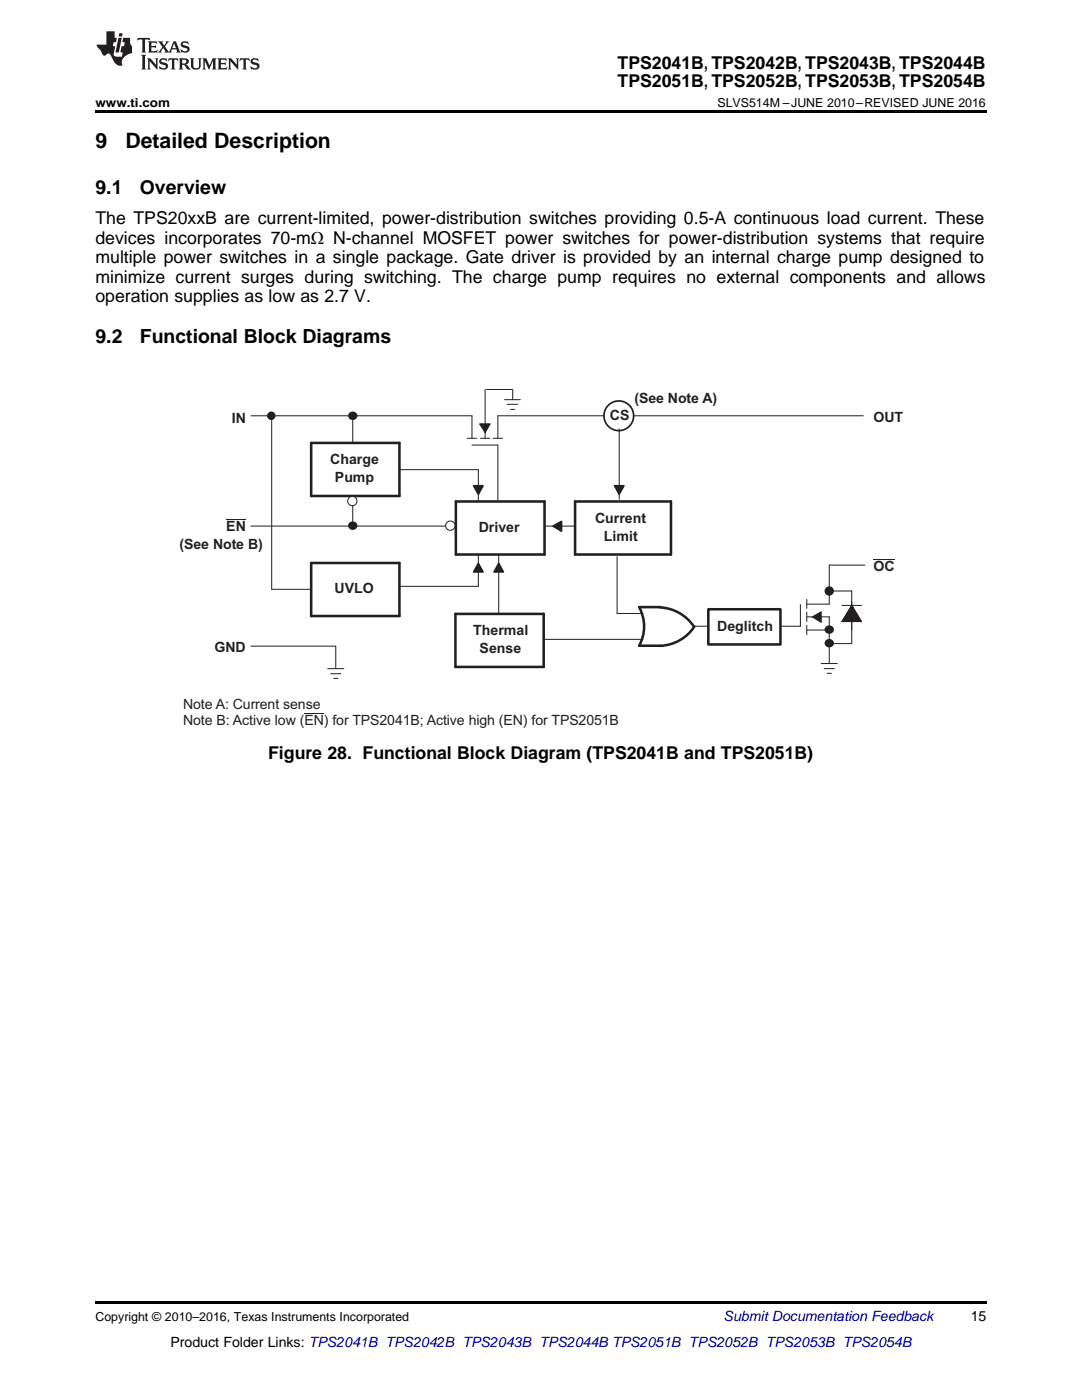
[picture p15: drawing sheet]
<svg xmlns="http://www.w3.org/2000/svg" width="216mm" height="279mm" viewBox="0 0 216 279" stroke-linecap="round" stroke-linejoin="round" font-family="sans-serif">
<defs><g id="words">
<g font-size="4.2">
<text x="19" y="29.6">9</text>
<text x="25" y="29.6">Detailed Description</text>
</g>
<g font-size="3.9">
<text x="19" y="38.8">9.1</text>
<text x="27.9" y="38.8">Overview</text>
<text x="19" y="68.4">9.2</text>
<text x="27.9" y="68.4">Functional Block Diagrams</text>
</g>
<g font-size="3.5">
<text x="123.2" y="13.8">TPS2041B, TPS2042B, TPS2043B, TPS2044B</text>
<text x="123.2" y="17.3">TPS2051B, TPS2052B, TPS2053B, TPS2054B</text>
<text x="19" y="44.8">The TPS20xxB are current-limited, power-distribution switches providing 0.5-A continuous load current. These</text>
<text x="19" y="48.6">devices incorporates 70-mΩ N-channel MOSFET power switches for power-distribution systems that require</text>
<text x="19" y="52.5">multiple power switches in a single package. Gate driver is provided by an internal charge pump designed to</text>
<text x="19" y="56.4">minimize current surges during switching. The charge pump requires no external components and allows</text>
<text x="19" y="60.3">operation supplies as low as 2.7 V.</text>
<text x="53.5" y="151.4">Figure 28. Functional Block Diagram (TPS2041B and TPS2051B)</text>
</g>
<g font-size="2.8" fill="#231f20">
<text x="121.7" y="83.9">CS</text>
<text x="126.6" y="80.4">(See Note A)</text>
<text x="46.3" y="84.4">IN</text>
<text x="174.3" y="84.2">OUT</text>
<text x="65.9" y="92.5">Charge</text>
<text x="66.8" y="96.1">Pump</text>
<text x="45.2" y="105.9">EN</text>
<text x="95.5" y="106.1">Driver</text>
<text x="118.7" y="104.4">Current</text>
<text x="120.5" y="108">Limit</text>
<text x="35.8" y="109.6">(See Note B)</text>
<text x="174.3" y="114">OC</text>
<text x="66.7" y="118.3">UVLO</text>
<text x="143.1" y="126">Deglitch</text>
<text x="42.8" y="130.1">GND</text>
<text x="94.4" y="126.8">Thermal</text>
<text x="95.7" y="130.3">Sense</text>
<text x="36.5" y="141.4">Note A: Current sense</text>
<text x="36.5" y="144.8">Note B: Active low (EN) for TPS2041B; Active high (EN) for TPS2051B</text>
</g>
<text font-size="2.8" fill="#0000c8" x="144.4" y="263.6">Submit Documentation Feedback</text>
<g font-size="2.8">
<text x="193.7" y="263.6">15</text>
<text x="34" y="268.9">Product Folder Links: TPS2041B TPS2042B TPS2043B TPS2044B TPS2051B TPS2052B TPS2053B TPS2054B</text>
</g>
<g font-size="2.5">
<text x="19" y="21.4">www.ti.com</text>
<text x="143.2" y="21.4">SLVS514M –JUNE 2010–REVISED JUNE 2016</text>
<text x="19" y="263.6">Copyright © 2010–2016, Texas Instruments Incorporated</text>
</g>
</g></defs>
<path d="M19 259.7h177.8v.5h-177.8z" fill="#000"/>
<path d="M45.2 103.6h3.9M161 119.6v1.8M174.3 111.6h4.2M159.7 120.7v4.3h-21.2M161 125.7h4.5M161 123.1h4.5M161 122.2v1.8M161 124.8v1.9M161 120.6h4.5" fill="none" stroke="#231f20" stroke-width=".2"/>
<path d="M162.1 123.1l1.8-1v2.1z" fill-rule="evenodd" fill="#231f20"/>
<path d="M162.1 123.1l1.8-1v2.1zM169.8 121.1h.3l.2 .2M170 120.1v5.6M170 120.8l1.9 3.2h-3.9z" fill="none" stroke="#231f20" stroke-width=".2"/>
<path d="M170 120.8l1.9 3.2h-3.9z" fill-rule="evenodd" fill="#231f20"/>
<path d="M168 120.8h3.9M170 120.8l1.9 3.2h-3.9z" fill="none" stroke="#231f20" stroke-width=".2"/>
<circle cx="123.5" cy="83" r="2.96" fill="#fff"/>
<circle cx="123.5" cy="83" r="2.96" fill="none" stroke="#231f20" stroke-width=".34"/>
<path d="M96.8 77.7v9.8M93.2 87.5h1.9M94.2 88.8h5.1v11.1M94.2 83v4.5M95.9 87.5h1.8M98.4 87.5h1.9M99.3 83v4.5M65.4 133.4h3.2M66 134.5h2M66.6 135.4h.8" fill="none" stroke="#231f20" stroke-width=".2"/>
<path d="M95.7 84.6h2.1l-1 1.8z" fill-rule="evenodd" fill="#231f20"/>
<g fill="none" stroke="#231f20" stroke-width=".2">
<path d="M50.1 83h44.1M70.4 83v5.4M70.4 99v6M79.7 93.7h15.7v6.4M95.7 84.6h2.1l-1 1.8zM99.3 83h21.2M123.6 85.6v14.1M50.1 105h40.9M95.4 110.7v6.3h-15.7M99.5 110.7v11.6M108.7 105h6.1M165.5 117.9h4.5v10.5h-4.5"/>
<path d="M172.6 112.8h-7.1v7.8M50.1 129h16.9v4.4M163.9 132.4h3.2M164.5 133.4h2M165 134.4h.9M165.5 123.1v9.3"/>
</g>
<path d="M62.1 88.4h17.6v10.6h-17.6zM62.1 112.4h17.6v10.5h-17.6zM91 100.1h17.7v10.6h-17.7zM114.8 100.1h19.1v10.6h-19.1zM90.9 122.5h17.6v10.6h-17.6z" fill="none" stroke="#231f20" stroke-width=".51"/>
<circle cx="70.4" cy="83" r=".72" fill="#231f20"/>
<circle cx="70.4" cy="83" r=".72" fill="none" stroke="#231f20" stroke-width=".34"/>
<circle cx="70.4" cy="104.9" r=".72" fill="#231f20"/>
<circle cx="70.4" cy="104.9" r=".72" fill="none" stroke="#231f20" stroke-width=".34"/>
<circle cx="165.5" cy="125.7" r=".72" fill="#231f20"/>
<circle cx="165.5" cy="125.7" r=".72" fill="none" stroke="#231f20" stroke-width=".34"/>
<circle cx="165.5" cy="117.9" r=".76" fill="#231f20"/>
<circle cx="165.5" cy="117.9" r=".76" fill="none" stroke="#231f20" stroke-width=".34"/>
<circle cx="165.5" cy="128.4" r=".72" fill="#231f20"/>
<circle cx="165.5" cy="128.4" r=".72" fill="none" stroke="#231f20" stroke-width=".34"/>
<circle cx="89.9" cy="104.9" r=".93" fill="#fff"/>
<circle cx="89.9" cy="104.9" r=".93" fill="none" stroke="#231f20" stroke-width=".2"/>
<circle cx="70.3" cy="100" r=".93" fill="#fff"/>
<g fill="none" stroke="#231f20" stroke-width=".2">
<path d="M126.4 83h45.8"/>
<circle cx="70.3" cy="100" r=".93"/>
</g>
<path d="M110.3 105l1.7-.9v1.9z" fill="#231f20"/>
<path d="M110.3 105l1.7-.9v1.9z" fill="none" stroke="#231f20" stroke-width=".34"/>
<path d="M95.4 112.4l1 1.7h-1.9z" fill-rule="evenodd" fill="#231f20"/>
<path d="M95.4 112.4l1 1.7h-1.9z" fill="none" stroke="#231f20" stroke-width=".34"/>
<path d="M99.5 112.4l.9 1.7h-1.8z" fill-rule="evenodd" fill="#231f20"/>
<path d="M99.5 112.4l.9 1.7h-1.8z" fill="none" stroke="#231f20" stroke-width=".34"/>
<path d="M122.6 96.9h1.9l-.9 1.7z" fill-rule="evenodd" fill="#231f20"/>
<path d="M122.6 96.9h1.9l-.9 1.7z" fill="none" stroke="#231f20" stroke-width=".34"/>
<path d="M94.5 96.9h1.9l-1 1.7z" fill-rule="evenodd" fill="#231f20"/>
<path d="M94.5 96.9h1.9l-1 1.7z" fill="none" stroke="#231f20" stroke-width=".34"/>
<path d="M54.2 83v34.6h7.9" fill="none" stroke="#231f20" stroke-width=".2"/>
<circle cx="54.1" cy="83" r=".68" fill="#231f20"/>
<circle cx="54.1" cy="83" r=".68" fill="none" stroke="#231f20" stroke-width=".34"/>
<path d="M97.1 77.7h5.1M100.7 79.8h3.1M102.3 77.7v2.1M101.2 80.7h2.1M101.9 81.7h.8M123.1 111.1v11.3h4.9M108.5 127.6h19.5" fill="none" stroke="#231f20" stroke-width=".2"/>
<path d="M131.8 121.2a8.6 8.6 0 0 1 6.7 3.9M131.8 121.2h-4.3a8 8 0 0 1 0 7.7h4.3M138.5 125.1a8.5 8.5 0 0 1-6.7 3.8" fill="none" stroke="#231f20" stroke-width=".51"/>
<path d="M141.3 121.6h14.4v7h-14.4z" fill-rule="evenodd" fill="#fff"/>
<path d="M141.3 121.6h14.4v7h-14.4z" fill="none" stroke="#231f20" stroke-width=".51"/>
<path d="M60.7 142.5h3.9" fill="none" stroke="#231f20" stroke-width=".2"/>
<path d="M19 22h177.8v.5h-177.8z" fill="#000"/>
<g fill="#231f20">
<path d="M27.5 7.6l-.1 .5 .4-.2h.6v.1v2.1l-.2 .4h1l-.3-.4v-2.1l.1-.1h.5l.5 .2-.2-.5zM29.5 8.3l.2 .3v1.5l-.2 .4h1.8l.2-.6a1.04 1.04 0 0 1-1.3 .2v-.7h.6l.3 .2v-.6l-.3 .2h-.6v-.6l.8-.1 .4 .3-.2-.5zM31.5 8.3l.9 1.1-.9 1.1h.8l-.2-.2 .5-.7 .4 .7-.2 .2h1.5l-.1-.2 .1-.4h.9l.1 .4-.2 .2h1l-.3-.3-.7-1.9h-.5l-.9 2-.8-1 .9-1h-.8l.1 .3-.3 .5-.4-.6 .2-.2zM34.7 8.6l.4 1h-.7zM36.3 8.4a.63 .63 0 0 0-.2 .7 .63 .63 0 0 0 .6 .4l.6 .2 .1 .2a.75 .75 0 0 1-.7 .4 .75 .75 0 0 1-.6-.5l.1 .7 .1-.1a1.11 1.11 0 0 0 1.5-.6 1.13 1.13 0 0 0-1.2-.8l-.1-.4a1.04 1.04 0 0 1 1.2 .2l-.2-.5-.1 .1-.5-.2zM28.2 10.9l.2 .4v2.2l-.2 .4h1l-.3-.4v-2.2l.3-.4zM29.3 11.6l.3 .4v1.5l-.3 .4h.8l-.2-.4v-1.3l1.5 1.7v-1.9l.2-.4h-.7l.2 .4v.9l-1.1-1.3zM32 11.8a.62 .62 0 0 0-.2 .7 .62 .62 0 0 0 .6 .4l.6 .1 .1 .3a.76 .76 0 0 1-.7 .3 .76 .76 0 0 1-.6-.4l.1 .7 .1-.1a1.11 1.11 0 0 0 1.5-.6 1.13 1.13 0 0 0-1.2-.8l-.1-.4a1.04 1.04 0 0 1 1.2 .2l-.2-.6-.1 .1-.5-.1zM33.7 11.6l-.2 .6a.61 .61 0 0 1 .8-.3v1.6l-.2 .4h.9l-.2-.4v-1.6a.63 .63 0 0 1 .8 .3l-.2-.6zM35.6 11.6l.3 .4v1.5l-.3 .4h1l-.2-.2v-.8l.5 .2a.76 .76 0 0 0 1.2 .7l-1-1a.58 .58 0 0 0 .6-.5 .58 .58 0 0 0-.5-.6zM36.4 11.9h.1a.45 .45 0 0 1 .5 .1 .45 .45 0 0 1 .1 .5l-.7 .2zM37.9 11.6l.2 .2a2.17 2.17 0 0 0 .3 1.9 .99 .99 0 0 0 1.6-.6v-1.1l.2-.4h-.7l.2 .2a1.92 1.92 0 0 1-.2 1.8 .6 .6 0 0 1-.9-.5v-1.1l.2-.4zM40.4 11.6l.2 .4v1.5l-.2 .4h.7l-.2-.4v-1.4l.8 1.8 .8-1.8v1.4l-.2 .4h.9l-.2-.4v-1.5l.2-.4h-.8l-.6 1.5-.6-1.5zM43.4 11.6l.2 .4v1.5l-.2 .4h1.8l.2-.6a1.04 1.04 0 0 1-1.3 .1v-.6h.5l.4 .2v-.6l-.4 .2h-.5v-.7h.8l.3 .3-.1-.6zM45.5 11.6l.2 .4v1.5l-.2 .4h.7l-.2-.4v-1.3l1.5 1.7v-1.9l.2-.4h-.7l.2 .4v.9l-1.1-1.3zM47.9 11.6l-.1 .6a.61 .61 0 0 1 .8-.3v1.6l-.3 .4h1l-.3-.4 .1-1.6a.63 .63 0 0 1 .7 .3l-.1-.6zM50.2 11.8a.62 .62 0 0 0-.2 .7 .62 .62 0 0 0 .6 .4l.6 .1 .2 .3a.76 .76 0 0 1-.8 .3 .76 .76 0 0 1-.6-.4l.1 .7 .2-.1a1.11 1.11 0 0 0 1.5-.6 1.13 1.13 0 0 0-1.3-.8l-.1-.4a1.04 1.04 0 0 1 1.2 .2l-.1-.6-.2 .1-.5-.1z"/>
<path d="M21.2 6.3v2.6h-1.9l.1 .4 .7 .9a.91 .91 0 0 0 1 .8 .56 .56 0 0 1 .5-.3 .56 .56 0 0 1 .5 .3l.4 .8a1.53 1.53 0 0 0 1.9 1.2 1.54 1.54 0 0 1 1-2.1l.9-.3v-1.4a1.52 1.52 0 0 1-.3-1.6h-1.4l-.2 .8h.5l-.2 .8h-.4l-.2 1v.2l.4 .1-.2 .8a1.93 1.93 0 0 1-1.6-.3l.3-1.8h-.5l.2-.8h.4l.2-.8h-.4v-1.3zM23.6 7.6l-.6 2.9h.7l.6-2.9zM23.8 6.6l-.1 .7h.6l.2-.7z"/>
</g>
<use href="#words"/>
</svg>
